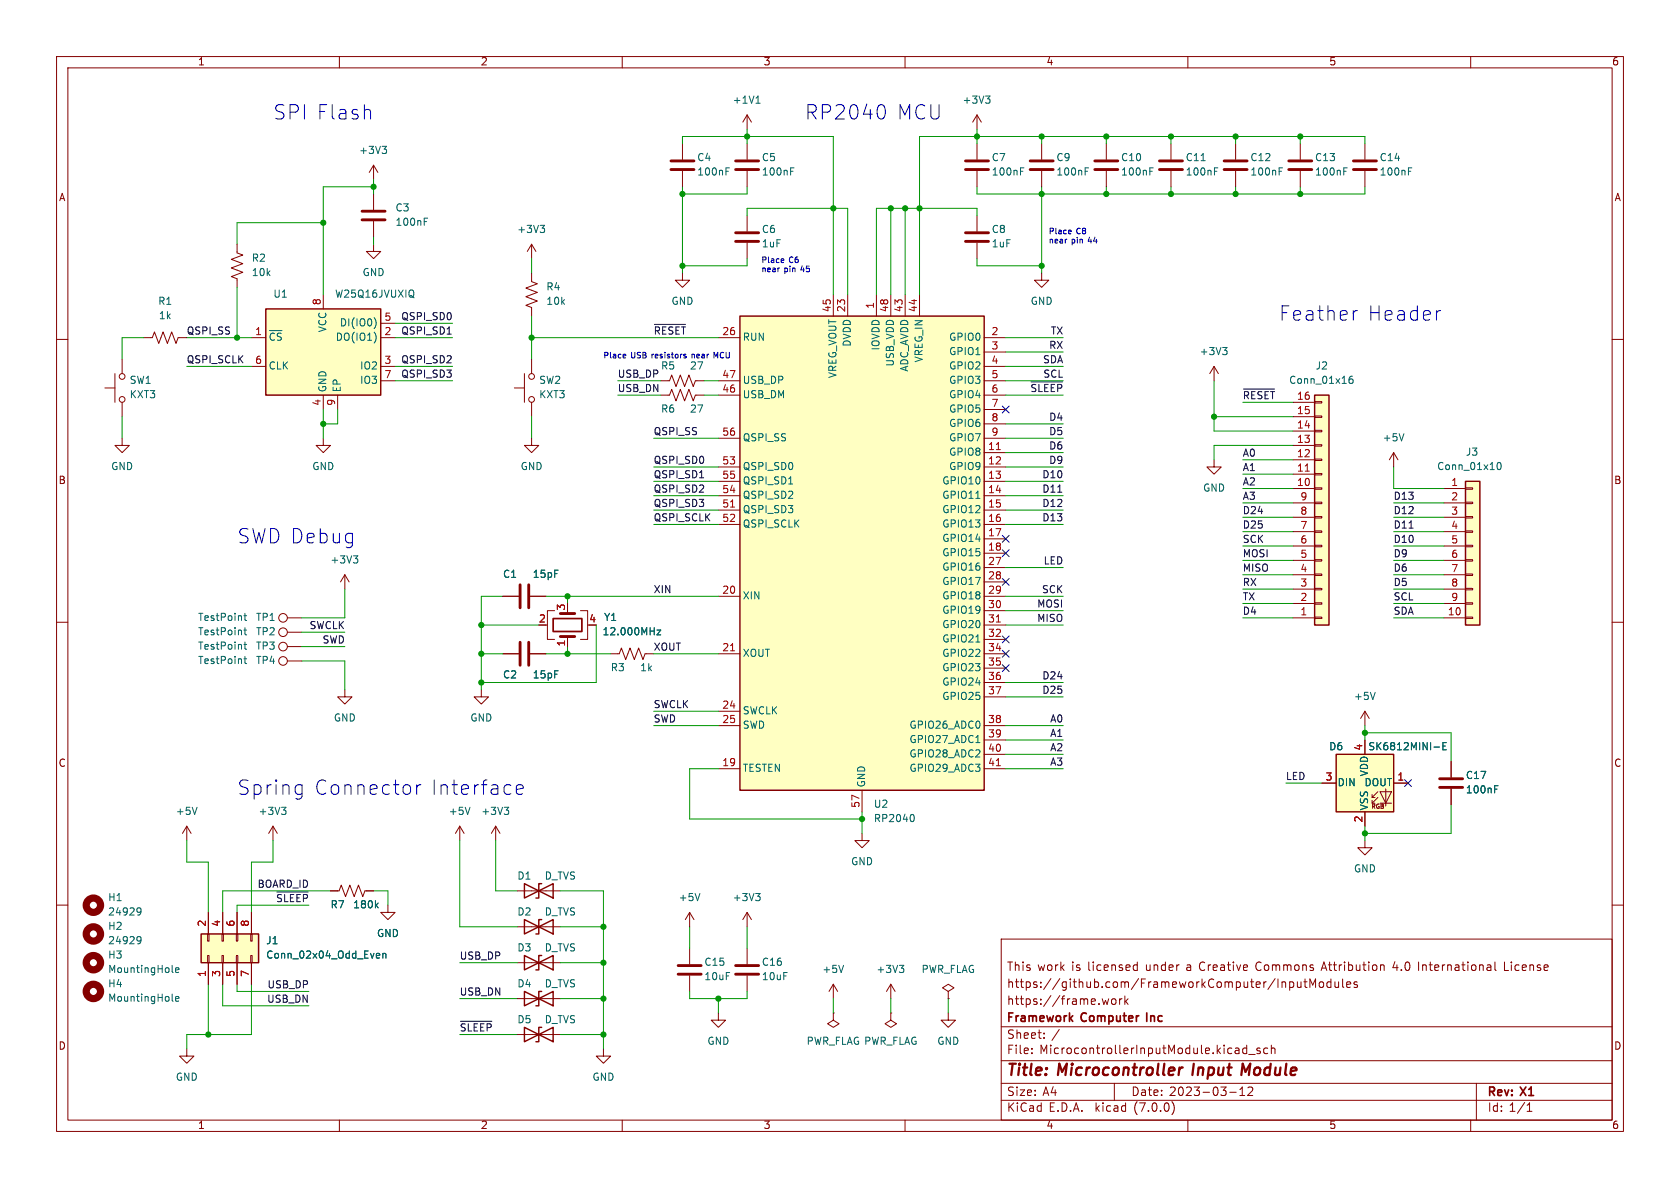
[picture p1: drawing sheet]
<svg xmlns="http://www.w3.org/2000/svg" width="297mm" height="210mm" viewBox="0 0 297 210" stroke-linecap="round" stroke-linejoin="round" font-family="sans-serif">
<defs><g id="words">
<g font-size="3.5" fill="#0000c2">
<text x="48.3" y="21.6">SPI Flash</text>
<text x="142.2" y="21.6">RP2040</text>
<text x="158.4" y="21.6">MCU</text>
<text x="226.1" y="57.2">Feather</text>
<text x="241.6" y="57.2">Header</text>
<text x="41.9" y="96.5">SWD Debug</text>
<text x="41.9" y="141">Spring</text>
<text x="55.4" y="141">Connector</text>
<text x="75.9" y="141">Interface</text>
</g>
<g font-size="2.8" fill="#840000">
<text x="178" y="190.8">Title:</text>
<text x="187.1" y="190.8">Microcontroller</text>
<text x="211.5" y="190.8">Input</text>
<text x="220.8" y="190.8">Module</text>
</g>
<g font-size="2.1" fill="#840000">
<text x="178" y="171.9">This</text>
<text x="183.4" y="171.9">work</text>
<text x="189.5" y="171.9">is licensed</text>
<text x="202.6" y="171.9">under</text>
<text x="209.9" y="171.9">a Creative</text>
<text x="222.3" y="171.9">Commons</text>
<text x="234.1" y="171.9">Attribution</text>
<text x="246.7" y="171.9">4.0</text>
<text x="251.2" y="171.9">International</text>
<text x="266.5" y="171.9">License</text>
<text x="178" y="177.9">https://frame.work</text>
<text x="178" y="174.9">https://github.com/FrameworkComputer/InputModules</text>
<text x="178" y="183.9">Sheet:</text>
<text x="178" y="181.1">Framework</text>
<text x="185.9" y="183.9">/</text>
<text x="191.3" y="181.1">Computer</text>
<text x="203.3" y="181.1">Inc</text>
<text x="178" y="186.6">File:</text>
<text x="183.8" y="186.6">MicrocontrollerInputModule.kicad_sch</text>
<text x="178" y="196.8">KiCad</text>
<text x="178" y="194">Size:</text>
<text x="184.3" y="194">A4</text>
<text x="185.4" y="196.8">E.D.A.</text>
<text x="193.7" y="196.8">kicad</text>
<text x="200" y="194">Date:</text>
<text x="200.6" y="196.8">(7.0.0)</text>
<text x="206.7" y="194">2023-03-12</text>
<text x="263" y="194.2">Rev:</text>
<text x="263" y="196.8">Id: 1/1</text>
<text x="269" y="194.2">X1</text>
</g>
<g font-size="1.8" fill="#840000">
<text x="35" y="11.8">1</text>
<text x="85" y="11.8">2</text>
<text x="135" y="11.8">3</text>
<text x="185" y="11.8">4</text>
<text x="235" y="11.8">5</text>
<text x="285" y="11.8">6</text>
<text x="10.4" y="35.8">A</text>
<text x="285.4" y="35.8">A</text>
<text x="10.3" y="85.8">B</text>
<text x="285.3" y="85.8">B</text>
<text x="10.3" y="135.8">C</text>
<text x="285.3" y="135.8">C</text>
<text x="10.3" y="185.8">D</text>
<text x="285.3" y="185.8">D</text>
<text x="35" y="199.8">1</text>
<text x="85" y="199.8">2</text>
<text x="135" y="199.8">3</text>
<text x="185" y="199.8">4</text>
<text x="235" y="199.8">5</text>
<text x="285" y="199.8">6</text>
</g>
<g font-size="1.8" fill="#006464">
<text x="129.5" y="18.6">+1V1</text>
<text x="170.1" y="18.6">+3V3</text>
<text x="63.4" y="27.5">+3V3</text>
<text x="123.2" y="28.8">C4</text>
<text x="134.6" y="28.8">C5</text>
<text x="175.3" y="28.8">C7</text>
<text x="186.7" y="28.8">C9</text>
<text x="198.1" y="28.8">C10</text>
<text x="209.6" y="28.8">C11</text>
<text x="221" y="28.8">C12</text>
<text x="232.4" y="28.8">C13</text>
<text x="243.8" y="28.8">C14</text>
<text x="123.2" y="31.3">100nF</text>
<text x="134.6" y="31.3">100nF</text>
<text x="175.3" y="31.3">100nF</text>
<text x="186.7" y="31.3">100nF</text>
<text x="198.1" y="31.3">100nF</text>
<text x="209.6" y="31.3">100nF</text>
<text x="221" y="31.3">100nF</text>
<text x="232.4" y="31.3">100nF</text>
<text x="243.8" y="31.3">100nF</text>
<text x="69.9" y="37.7">C3</text>
<text x="69.9" y="40.2">100nF</text>
<text x="91.4" y="41.5">+3V3</text>
<text x="134.6" y="41.5">C6</text>
<text x="175.3" y="41.5">C8</text>
<text x="44.5" y="46.5">R2</text>
<text x="134.6" y="44">1uF</text>
<text x="175.3" y="44">1uF</text>
<text x="44.5" y="49.1">10k</text>
<text x="48.3" y="52.9">U1</text>
<text x="59.2" y="52.9">W25Q16JVUXIQ</text>
<text x="64" y="49.1">GND</text>
<text x="96.5" y="51.6">R4</text>
<text x="27.9" y="54.2">R1</text>
<text x="28" y="56.7">1k</text>
<text x="58" y="58.9" transform="rotate(-90 58 58.9)">VCC</text>
<text x="60" y="58">DI(IO0)</text>
<text x="96.5" y="54.2">10k</text>
<text x="118.7" y="54.2">GND</text>
<text x="182.2" y="54.2">GND</text>
<text x="47.5" y="61.1">~{CS}</text>
<text x="47.5" y="65.6">CLK</text>
<text x="59.2" y="60.5">DO(IO1)</text>
<text x="63.5" y="65.6">IO2</text>
<text x="116.8" y="65.6">R5</text>
<text x="121.9" y="65.6">27</text>
<text x="131.3" y="60.5">RUN</text>
<text x="150.7" y="61.4" transform="rotate(-90 150.7 61.4)">DVDD</text>
<text x="155.8" y="62.1" transform="rotate(-90 155.8 62.1)">IOVDD</text>
<text x="158.3" y="64.9" transform="rotate(-90 158.3 64.9)">USB_VDD</text>
<text x="160.8" y="65.8" transform="rotate(-90 160.8 65.8)">ADC_AVDD</text>
<text x="163.4" y="64.2" transform="rotate(-90 163.4 64.2)">VREG_IN</text>
<text x="167.7" y="60.5">GPIO0</text>
<text x="167.7" y="63.1">GPIO1</text>
<text x="167.7" y="65.6">GPIO2</text>
<text x="212" y="63.1">+3V3</text>
<text x="232.5" y="65.6">J2</text>
<text x="22.9" y="68.1">SW1</text>
<text x="22.9" y="70.7">KXT3</text>
<text x="58" y="69.3" transform="rotate(-90 58 69.3)">GND</text>
<text x="60.5" y="69.3" transform="rotate(-90 60.5 69.3)">EP</text>
<text x="63.5" y="68.1">IO3</text>
<text x="95.3" y="68.1">SW2</text>
<text x="95.3" y="70.7">KXT3</text>
<text x="131.3" y="70.7">USB_DM</text>
<text x="131.3" y="68.1">USB_DP</text>
<text x="148.1" y="67" transform="rotate(-90 148.1 67)">VREG_VOUT</text>
<text x="167.7" y="68.1">GPIO3</text>
<text x="167.7" y="70.7">GPIO4</text>
<text x="227.8" y="68.1">Conn_01x16</text>
<text x="116.8" y="73.2">R6</text>
<text x="121.9" y="73.2">27</text>
<text x="167.7" y="73.2">GPIO5</text>
<text x="167.7" y="75.8">GPIO6</text>
<text x="19.6" y="83.4">GND</text>
<text x="55.2" y="83.4">GND</text>
<text x="92" y="83.4">GND</text>
<text x="131.3" y="83.4">QSPI_SD0</text>
<text x="131.3" y="78.3">QSPI_SS</text>
<text x="167.7" y="80.8">GPIO8</text>
<text x="167.7" y="83.4">GPIO9</text>
<text x="167.7" y="78.3">GPIO7</text>
<text x="244.4" y="78.3">+5V</text>
<text x="254" y="83.4">Conn_01x10</text>
<text x="259.1" y="80.8">J3</text>
<text x="131.3" y="88.5">QSPI_SD2</text>
<text x="131.3" y="85.9">QSPI_SD1</text>
<text x="166.5" y="85.9">GPIO10</text>
<text x="166.5" y="88.5">GPIO11</text>
<text x="212.6" y="87.2">GND</text>
<text x="131.3" y="91">QSPI_SD3</text>
<text x="131.3" y="93.5">QSPI_SCLK</text>
<text x="166.5" y="91">GPIO12</text>
<text x="166.5" y="93.5">GPIO13</text>
<text x="58.4" y="99.9">+3V3</text>
<text x="166.5" y="96.1">GPIO14</text>
<text x="166.5" y="98.6">GPIO15</text>
<text x="166.5" y="101.2">GPIO16</text>
<text x="88.9" y="102.4">C1</text>
<text x="94.1" y="102.4">15pF</text>
<text x="131.3" y="106.2">XIN</text>
<text x="166.5" y="103.7">GPIO17</text>
<text x="166.5" y="106.2">GPIO18</text>
<text x="35" y="110">TestPoint</text>
<text x="35" y="112.6">TestPoint</text>
<text x="45.2" y="110">TP1</text>
<text x="45.2" y="112.6">TP2</text>
<text x="106.5" y="112.6">12.000MHz</text>
<text x="106.7" y="110">Y1</text>
<text x="166.5" y="108.8">GPIO19</text>
<text x="166.5" y="111.3">GPIO20</text>
<text x="166.5" y="113.9">GPIO21</text>
<text x="35" y="117.7">TestPoint</text>
<text x="35" y="115.1">TestPoint</text>
<text x="45.2" y="117.7">TP4</text>
<text x="45.2" y="115.1">TP3</text>
<text x="107.9" y="118.9">R3</text>
<text x="113.1" y="118.9">1k</text>
<text x="131.3" y="116.4">XOUT</text>
<text x="166.5" y="116.4">GPIO22</text>
<text x="166.5" y="118.9">GPIO23</text>
<text x="88.9" y="120.2">C2</text>
<text x="94.1" y="120.2">15pF</text>
<text x="166.5" y="121.5">GPIO24</text>
<text x="166.5" y="124">GPIO25</text>
<text x="239.3" y="124">+5V</text>
<text x="59" y="127.8">GND</text>
<text x="83.1" y="127.8">GND</text>
<text x="131.3" y="126.6">SWCLK</text>
<text x="131.3" y="129.1">SWD</text>
<text x="160.7" y="129.1">GPIO26_ADC0</text>
<text x="160.7" y="131.6">GPIO27_ADC1</text>
<text x="131.3" y="136.7">TESTEN</text>
<text x="160.7" y="134.2">GPIO28_ADC2</text>
<text x="160.7" y="136.7">GPIO29_ADC3</text>
<text x="234.9" y="132.9">D6</text>
<text x="241.8" y="132.9">SK6812MINI-E</text>
<text x="242.1" y="137.4" transform="rotate(-90 242.1 137.4)">VDD</text>
<text x="259.1" y="138">C17</text>
<text x="153.2" y="139.2" transform="rotate(-90 153.2 139.2)">GND</text>
<text x="154.4" y="143.1">U2</text>
<text x="236.5" y="139.3">DIN</text>
<text x="241.1" y="139.3">DOUT</text>
<text x="242.1" y="143.3" transform="rotate(-90 242.1 143.3)">VSS</text>
<text x="259.1" y="140.5">100nF</text>
<text x="31" y="144.3">+5V</text>
<text x="45.7" y="144.3">+3V3</text>
<text x="79.3" y="144.3">+5V</text>
<text x="85" y="144.3">+3V3</text>
<text x="154.4" y="145.6">RP2040</text>
<text x="91.4" y="155.8">D1</text>
<text x="96.2" y="155.8">D_TVS</text>
<text x="150.4" y="153.2">GND</text>
<text x="239.3" y="154.5">GND</text>
<text x="19.1" y="159.6">H1</text>
<text x="58.4" y="160.8">R7</text>
<text x="62.4" y="160.8">180k</text>
<text x="119.9" y="159.6">+5V</text>
<text x="129.5" y="159.6">+3V3</text>
<text x="19.1" y="162.1">24929</text>
<text x="19.1" y="167.2">24929</text>
<text x="19.1" y="164.7">H2</text>
<text x="47" y="167.2">J1</text>
<text x="66.6" y="165.9">GND</text>
<text x="91.4" y="162.1">D2</text>
<text x="96.2" y="162.1">D_TVS</text>
<text x="19.1" y="169.7">H3</text>
<text x="19.1" y="172.3">MountingHole</text>
<text x="47" y="169.7">Conn_02x04_Odd_Even</text>
<text x="91.4" y="168.5">D3</text>
<text x="96.2" y="168.5">D_TVS</text>
<text x="124.5" y="171">C15</text>
<text x="124.5" y="173.5">10uF</text>
<text x="134.6" y="171">C16</text>
<text x="134.6" y="173.5">10uF</text>
<text x="145.3" y="172.3">+5V</text>
<text x="154.9" y="172.3">+3V3</text>
<text x="162.9" y="172.3">PWR_FLAG</text>
<text x="19.1" y="174.8">H4</text>
<text x="19.1" y="177.4">MountingHole</text>
<text x="91.4" y="174.8">D4</text>
<text x="96.2" y="174.8">D_TVS</text>
<text x="91.4" y="181.2">D5</text>
<text x="96.2" y="181.2">D_TVS</text>
<text x="125" y="185">GND</text>
<text x="142.5" y="185">PWR_FLAG PWR_FLAG</text>
<text x="165.6" y="185">GND</text>
<text x="31" y="191.3">GND</text>
<text x="104.7" y="191.3">GND</text>
</g>
<g font-size="1.8" fill="#0f0f0f">
<text x="33" y="59.3">QSPI_SS</text>
<text x="70.8" y="59.3">QSPI_SD1</text>
<text x="70.8" y="56.8">QSPI_SD0</text>
<text x="115.6" y="59.3">~{RESET}</text>
<text x="185.7" y="59.3">TX</text>
<text x="33" y="64.4">QSPI_SCLK</text>
<text x="70.8" y="64.4">QSPI_SD2</text>
<text x="184.3" y="64.4">SDA</text>
<text x="185.4" y="61.9">RX</text>
<text x="70.8" y="67">QSPI_SD3</text>
<text x="109.2" y="67">USB_DP</text>
<text x="109.2" y="69.5">USB_DN</text>
<text x="182" y="69.5">~{SLEEP}</text>
<text x="184.3" y="67">SCL</text>
<text x="219.7" y="70.8">~{RESET}</text>
<text x="115.6" y="77.1">QSPI_SS</text>
<text x="185.4" y="77.1">D5</text>
<text x="185.4" y="74.6">D4</text>
<text x="115.6" y="82.2">QSPI_SD0</text>
<text x="185.4" y="79.7">D6</text>
<text x="185.4" y="82.2">D9</text>
<text x="219.7" y="80.9">A0</text>
<text x="219.7" y="83.5">A1</text>
<text x="115.6" y="89.8">QSPI_SD3</text>
<text x="115.6" y="87.3">QSPI_SD2</text>
<text x="115.6" y="84.7">QSPI_SD1</text>
<text x="184.1" y="89.8">D12</text>
<text x="184.1" y="87.3">D11</text>
<text x="184.1" y="84.7">D10</text>
<text x="219.7" y="88.6">A3</text>
<text x="219.7" y="86">A2</text>
<text x="246.4" y="88.6">D13</text>
<text x="115.6" y="92.4">QSPI_SCLK</text>
<text x="184.1" y="92.4">D13</text>
<text x="219.7" y="93.6">D25</text>
<text x="219.7" y="91.1">D24</text>
<text x="246.4" y="93.6">D11</text>
<text x="246.4" y="91.1">D12</text>
<text x="184.4" y="100">LED</text>
<text x="219.7" y="96.2">SCK</text>
<text x="219.7" y="98.7">MOSI</text>
<text x="219.7" y="101.3">MISO</text>
<text x="246.4" y="96.2">D10</text>
<text x="246.4" y="98.7">D9</text>
<text x="246.4" y="101.3">D6</text>
<text x="115.6" y="105.1">XIN</text>
<text x="183.2" y="107.6">MOSI</text>
<text x="184.1" y="105.1">SCK</text>
<text x="219.7" y="106.3">TX</text>
<text x="219.7" y="103.8">RX</text>
<text x="246.4" y="106.3">SCL</text>
<text x="246.4" y="103.8">D5</text>
<text x="54.6" y="111.4">SWCLK</text>
<text x="56.9" y="114">SWD</text>
<text x="183.2" y="110.1">MISO</text>
<text x="219.7" y="108.9">D4</text>
<text x="246.4" y="108.9">SDA</text>
<text x="115.6" y="115.2">XOUT</text>
<text x="115.6" y="125.4">SWCLK</text>
<text x="184.1" y="122.8">D25</text>
<text x="184.1" y="120.3">D24</text>
<text x="115.6" y="127.9">SWD</text>
<text x="185.5" y="130.5">A1</text>
<text x="185.5" y="127.9">A0</text>
<text x="185.5" y="135.5">A3</text>
<text x="185.5" y="133">A2</text>
<text x="227.3" y="138.1">LED</text>
<text x="45.4" y="157.1">BOARD_ID</text>
<text x="48.7" y="159.7">~{SLEEP}</text>
<text x="81.3" y="169.8">USB_DP</text>
<text x="47.1" y="177.5">USB_DN</text>
<text x="47.2" y="174.9">USB_DP</text>
<text x="81.3" y="176.2">USB_DN</text>
<text x="81.3" y="182.5">~{SLEEP}</text>
</g>
<g font-size="1.8" fill="#a90000">
<text x="45.1" y="59.4">1</text>
<text x="56.9" y="54" transform="rotate(-90 56.9 54)">8</text>
<text x="67.9" y="59.4">2</text>
<text x="67.9" y="56.9">5</text>
<text x="127.6" y="59.4">26</text>
<text x="147.1" y="55.2" transform="rotate(-90 147.1 55.2)">45</text>
<text x="149.6" y="55.2" transform="rotate(-90 149.6 55.2)">23</text>
<text x="154.7" y="54.6" transform="rotate(-90 154.7 54.6)">1</text>
<text x="157.2" y="55.2" transform="rotate(-90 157.2 55.2)">48</text>
<text x="159.8" y="55.2" transform="rotate(-90 159.8 55.2)">43</text>
<text x="162.3" y="55.2" transform="rotate(-90 162.3 55.2)">44</text>
<text x="175.2" y="59.4">2</text>
<text x="45.1" y="64.5">6</text>
<text x="67.9" y="64.5">3</text>
<text x="175.2" y="62">3</text>
<text x="175.2" y="64.5">4</text>
<text x="56.9" y="71.8" transform="rotate(-90 56.9 71.8)">4</text>
<text x="59.4" y="71.8" transform="rotate(-90 59.4 71.8)">9</text>
<text x="67.9" y="67.1">7</text>
<text x="127.6" y="69.6">46</text>
<text x="127.6" y="67.1">47</text>
<text x="175.2" y="67.1">5</text>
<text x="175.2" y="69.6">6</text>
<text x="229.2" y="70.9">16</text>
<text x="127.6" y="77.2">56</text>
<text x="175.2" y="72.1">7</text>
<text x="175.2" y="74.7">8</text>
<text x="175.2" y="77.2">9</text>
<text x="229.2" y="75.9">14</text>
<text x="229.2" y="73.4">15</text>
<text x="127.6" y="82.3">53</text>
<text x="174.6" y="79.8">11</text>
<text x="174.6" y="82.3">12</text>
<text x="229.2" y="83.6">11</text>
<text x="229.2" y="81">12</text>
<text x="229.2" y="78.5">13</text>
<text x="127.6" y="89.9">51</text>
<text x="127.6" y="87.4">54</text>
<text x="127.6" y="84.8">55</text>
<text x="174.6" y="84.8">13</text>
<text x="174.6" y="87.4">14</text>
<text x="174.6" y="89.9">15</text>
<text x="229.2" y="86.1">10</text>
<text x="229.8" y="88.6">9</text>
<text x="256.5" y="86.1">1</text>
<text x="256.5" y="88.6">2</text>
<text x="127.6" y="92.5">52</text>
<text x="174.6" y="92.5">16</text>
<text x="174.6" y="95">17</text>
<text x="229.8" y="93.7">7</text>
<text x="229.8" y="91.2">8</text>
<text x="256.5" y="91.2">3</text>
<text x="256.5" y="93.7">4</text>
<text x="174.6" y="97.5">18</text>
<text x="174.6" y="100.1">27</text>
<text x="229.8" y="101.3">4</text>
<text x="229.8" y="98.8">5</text>
<text x="229.8" y="96.3">6</text>
<text x="256.5" y="96.3">5</text>
<text x="256.5" y="98.8">6</text>
<text x="256.5" y="101.3">7</text>
<text x="100.1" y="108" transform="rotate(-90 100.1 108)">3</text>
<text x="127.6" y="105.2">20</text>
<text x="174.6" y="102.6">28</text>
<text x="174.6" y="105.2">29</text>
<text x="174.6" y="107.7">30</text>
<text x="229.8" y="106.4">2</text>
<text x="229.8" y="103.9">3</text>
<text x="256.5" y="103.9">8</text>
<text x="256.5" y="106.4">9</text>
<text x="95.2" y="110.2">2</text>
<text x="104.1" y="110.2">4</text>
<text x="174.6" y="110.2">31</text>
<text x="174.6" y="112.8">32</text>
<text x="229.8" y="109">1</text>
<text x="255.9" y="109">10</text>
<text x="100.1" y="114.3" transform="rotate(-90 100.1 114.3)">1</text>
<text x="127.6" y="115.3">21</text>
<text x="174.6" y="115.3">34</text>
<text x="174.6" y="117.9">35</text>
<text x="127.6" y="125.5">24</text>
<text x="174.6" y="120.4">36</text>
<text x="174.6" y="122.9">37</text>
<text x="127.6" y="128">25</text>
<text x="174.6" y="128">38</text>
<text x="174.6" y="130.6">39</text>
<text x="127.6" y="135.6">19</text>
<text x="174.6" y="133.1">40</text>
<text x="174.6" y="135.6">41</text>
<text x="241" y="132.7" transform="rotate(-90 241 132.7)">4</text>
<text x="152.1" y="142.9" transform="rotate(-90 152.1 142.9)">57</text>
<text x="234.3" y="138.2">3</text>
<text x="247" y="138.2">1</text>
<text x="241" y="145.4" transform="rotate(-90 241 145.4)">2</text>
<text x="36.6" y="163.9" transform="rotate(-90 36.6 163.9)">2</text>
<text x="39.1" y="163.9" transform="rotate(-90 39.1 163.9)">4</text>
<text x="41.7" y="163.9" transform="rotate(-90 41.7 163.9)">6</text>
<text x="44.2" y="163.9" transform="rotate(-90 44.2 163.9)">8</text>
<text x="36.6" y="172.8" transform="rotate(-90 36.6 172.8)">1</text>
<text x="39.1" y="172.8" transform="rotate(-90 39.1 172.8)">3</text>
<text x="41.7" y="172.8" transform="rotate(-90 41.7 172.8)">5</text>
<text x="44.2" y="172.8" transform="rotate(-90 44.2 172.8)">7</text>
</g>
<g font-size="1.4" fill="#0000c2">
<text x="185.4" y="41.6">Place</text>
<text x="190.3" y="41.6">C8</text>
<text x="134.6" y="46.6">Place</text>
<text x="139.5" y="46.6">C6</text>
<text x="185.4" y="43.2">near</text>
<text x="189.5" y="43.2">pin</text>
<text x="192.6" y="43.2">44</text>
<text x="134.6" y="48.3">near</text>
<text x="138.7" y="48.3">pin</text>
<text x="141.8" y="48.3">45</text>
<text x="106.7" y="63.5">Place</text>
<text x="111.6" y="63.5">USB resistors</text>
<text x="122.6" y="63.5">near</text>
<text x="126.7" y="63.5">MCU</text>
</g>
<text font-size="1.1" fill="#840000" x="242.3" y="143.2">RGB</text>
</g></defs>
<g fill="none" stroke="#840000" stroke-width=".18">
<path d="M10 10h277v190h-277zM12 12h273v186h-273zM60 10v2M110 10v2M160 10v2M210 10v2M260 10v2M66 29.2v2.6M66 34.3v2.8M66 39.1v2.8M66 29.2l-.7 1.3M66 29.2l.8 1.3"/>
<path d="M120.6 25.4v2.8M120.6 30.2v2.8M132.1 20.3v2.6M132.1 25.4v2.8M132.1 30.2v2.8M132.1 38.1v2.8M132.1 20.3l-.8 1.3M132.1 20.3l.7 1.3M172.7 20.3v2.6M172.7 25.4v2.8M172.7 30.2v2.8M172.7 38.1v2.8"/>
<path d="M172.7 20.3l-.7 1.3M172.7 20.3l.8 1.3M184.1 25.4v2.8M184.1 30.2v2.8M195.6 25.4v2.8M195.6 30.2v2.8M207 25.4v2.8M207 30.2v2.8M218.4 25.4v2.8M218.4 30.2v2.8M229.9 25.4v2.8M229.9 30.2v2.8"/>
<path d="M241.3 25.4v2.8M241.3 30.2v2.8M10 60h2M25.4 59.7h1.5l.4-1 .8 2 .7-2 .8 2 .8-2 .7 2 .4-1h1.5M41.9 43.2v1.5l1 .4-2 .7 2 .8-2 .8 2 .7-2 .8 1 .4v1.5M44.4 59.7h2.6M57.1 52.1v2.5M66 43.2v1.3h1.3l-1.3 1.2-1.2-1.2h1.2M67.3 59.7h2.5M67.3 57.2h2.5M94 48.3v1.5l1 .4-2 .7 2 .8-2 .8 2 .7-2 .8 1 .4v1.5M94 43.2v2.5"/>
<path d="M94 43.2l-.8 1.3M94 43.2l.7 1.3M120.6 48.3v1.2h1.3l-1.3 1.3-1.2-1.3h1.2M127 59.7h3.8M132.1 42.9v2.8M147.3 52.1v3.8M149.9 52.1v3.8M154.9 52.1v3.8M157.5 52.1v3.8M160 52.1v3.8M162.6 52.1v3.8M172.7 42.9v2.8"/>
<path d="M174 59.7h3.8M184.1 48.3v1.2h1.3l-1.3 1.3-1.2-1.3h1.2M285 60h2M18.5 68.6h1.8M20.3 66v5.1M21.6 77.5v1.2h1.3l-1.3 1.3-1.3-1.3h1.3M21.6 63.5v2.5M21.6 71.1v2.6M44.4 64.8h2.6M57.1 77.5v1.2h1.3l-1.3 1.3-1.2-1.3h1.2M57.1 69.9v2.5M59.7 69.9v2.5"/>
<path d="M67.3 67.3h2.5M67.3 64.8h2.5M90.9 68.6h1.8M92.7 66v5.1M94 77.5v1.2h1.2l-1.2 1.3-1.3-1.3h1.3M94 63.5v2.5M94 71.1v2.6M116.8 69.9h1.6l.3-1.1 .8 2.1 .8-2.1 .7 2.1 .8-2.1 .8 2.1 .3-1h1.6M116.8 67.3h1.6l.3-1 .8 2 .8-2 .7 2 .8-2 .8 2 .3-1h1.6M127 69.9h3.8M127 67.3h3.8M127 77.5h3.8"/>
<path d="M174 69.9h3.8M174 67.3h3.8M174 64.8h3.8M174 62.2h3.8M174 77.5h3.8M174 72.4h3.8M174 74.9h3.8M214.6 64.8l-.7 1.2M214.6 64.8v2.5M214.6 64.8l.8 1.2M228.6 78.7h3.8M228.6 76.2h3.8"/>
<path d="M228.6 73.7h3.8M228.6 71.1h3.8M232.4 71h1.3v.2h-1.3zM232.4 73.5h1.3v.3h-1.3zM232.4 76.1h1.3v.2h-1.3zM232.4 78.6h1.3v.3h-1.3zM127 82.6h3.8M127 85.1h3.8M127 87.6h3.8M127 90.2h3.8M127 92.7h3.8M174 80h3.8"/>
<path d="M174 82.6h3.8M174 85.1h3.8M174 87.6h3.8M174 90.2h3.8M174 92.7h3.8M174 95.3h3.8M174 97.8h3.8M214.6 81.3v1.3h1.3l-1.3 1.2-1.2-1.2h1.2M228.6 86.4h3.8M228.6 88.9h3.8M228.6 91.4h3.8M228.6 94h3.8"/>
<path d="M228.6 96.5h3.8M228.6 99.1h3.8M228.6 83.8h3.8M228.6 81.3h3.8M232.4 81.2h1.3v.2h-1.3zM232.4 83.7h1.3v.2h-1.3zM232.4 86.2h1.3v.3h-1.3zM232.4 88.8h1.3v.2h-1.3zM232.4 91.3h1.3v.3h-1.3zM232.4 93.9h1.3v.2h-1.3zM232.4 96.4h1.3v.2h-1.3zM232.4 98.9h1.3v.3h-1.3z"/>
<path d="M246.4 80l-.8 1.3M246.4 80v2.6M246.4 80l.7 1.3M255.3 86.4h3.8M255.3 88.9h3.8M255.3 91.4h3.8M255.3 94h3.8M255.3 96.5h3.8M255.3 99.1h3.8M259.1 98.9h1.2v.3h-1.2zM259.1 96.4h1.2v.2h-1.2zM259.1 93.9h1.2v.2h-1.2z"/>
<path d="M259.1 91.3h1.2v.3h-1.2zM259.1 88.8h1.2v.2h-1.2zM259.1 86.2h1.2v.3h-1.2zM10 110h2M50.8 109.2h2.5M50.8 116.8h2.5M50.8 114.3h2.5M50.8 111.8h2.5M61 101.6l-.8 1.3M61 101.6v2.5M61 101.6l.7 1.3M88.9 115.6h2.8"/>
<path d="M88.9 105.4h2.8M93.7 115.6h2.8M93.7 105.4h2.8M96.5 110.5h.3M98 108h-1.2v5h1.2M100.3 112.5v1.8M102.6 108h1.3v5h-1.3M107.9 115.6h1.6l.4-1 .7 2 .8-2 .7 2 .8-2 .8 2 .3-1h1.6M127 115.6h3.8M127 105.4h3.8M174 115.6h3.8M174 105.4h3.8"/>
<path d="M174 110.5h3.8M174 100.3h3.8M174 102.9h3.8M174 108h3.8M174 113h3.8M174 118.1h3.8M228.6 109.2h3.8M228.6 101.6h3.8M228.6 104.1h3.8M228.6 106.7h3.8M232.4 101.5h1.3v.2h-1.3zM232.4 104h1.3v.3h-1.3z"/>
<path d="M232.4 106.6h1.3v.2h-1.3zM232.4 109.1h1.3v.2h-1.3zM255.3 109.2h3.8M255.3 101.6h3.8M255.3 104.1h3.8M255.3 106.7h3.8M259.1 109.1h1.2v.2h-1.2zM259.1 106.6h1.2v.2h-1.2zM259.1 104h1.2v.3h-1.2zM259.1 101.5h1.2v.2h-1.2zM285 110h2M61 121.9v1.3h1.2l-1.2 1.3-1.3-1.3h1.3"/>
<path d="M85.1 121.9v1.3h1.3l-1.3 1.3-1.3-1.3h1.3M127 135.9h3.8M127 125.7h3.8M127 128.3h3.8M152.4 139.7v3.8M174 135.9h3.8M174 128.3h3.8M174 120.7h3.8M174 123.2h3.8M174 130.8h3.8M174 133.4h3.8M233.7 138.4h2.5"/>
<path d="M241.3 125.7v2.6M241.3 130.8v2.6M241.3 125.7l-.8 1.3M241.3 125.7l.8 1.3M243.6 140l-1 1v-.5M244 140h2l-1 2zM245 139.4v3.1M246.4 138.4h2.5M256.5 134.6v2.8M256.5 139.4v2.8M10 160h2M33 146.1l-.7 1.2"/>
<path d="M33 146.1v2.5M33 146.1l.8 1.2M48.3 146.1l-.8 1.2M48.3 146.1v2.5M48.3 146.1l.7 1.2M58.4 157.5h1.5l.4-1 .8 2 .7-2 .8 2 .8-2 .7 2 .4-1h1.5M81.3 146.1l-.8 1.2M81.3 146.1v2.5M81.3 146.1l.7 1.2M87.6 146.1l-.7 1.2M87.6 146.1v2.5M87.6 146.1l.8 1.2"/>
<path d="M91.4 157.5h7.7M152.4 147.3v1.3h1.3l-1.3 1.3-1.3-1.3h1.3M241.3 148.6v1.3h1.3l-1.3 1.2-1.3-1.2h1.3M241.3 143.5v2.6M242.6 142h.5M242.6 141h.5M243.6 141l-1 1v-.5M244 142h2M285 160h2M36.7 168.9h.3v1.3h-.3zM36.7 165.1h.3v1.3h-.3zM36.8 161.3v3.8"/>
<path d="M36.8 170.2v3.8M39.2 168.9h.3v1.3h-.3zM39.2 165.1h.3v1.3h-.3zM39.4 161.3v3.8M39.4 170.2v3.8M41.8 168.9h.2v1.3h-.2zM41.8 165.1h.2v1.3h-.2zM41.9 161.3v3.8M41.9 170.2v3.8M44.3 168.9h.3v1.3h-.3zM44.3 165.1h.3v1.3h-.3zM44.4 161.3v3.8"/>
<path d="M44.4 170.2v3.8M68.6 160v1.3h1.2l-1.2 1.3-1.3-1.3h1.3M91.4 176.5h7.7M91.4 163.8h7.7M91.4 170.2h7.7M121.9 161.3l-.7 1.3M121.9 161.3v2.5M121.9 167.6v2.8M121.9 172.5v2.8M121.9 161.3l.8 1.3M127 179.1v1.2h1.3l-1.3 1.3-1.3-1.3h1.3M132.1 161.3v2.5"/>
<path d="M132.1 167.6v2.8M132.1 172.5v2.8M132.1 161.3l-.8 1.3M132.1 161.3l.7 1.3M147.3 179.1v1.2l1 .7-1 .6-1-.6 1-.7M147.3 179.1h.1M147.3 174v2.5M147.3 174l-.7 1.3M147.3 174l.8 1.3M157.5 179.1v1.2l1 .7-1 .6-1-.6 1-.7M157.5 179.1h.1M157.5 174v2.5"/>
<path d="M157.5 174l-.8 1.3M157.5 174l.7 1.3M167.6 179.1v1.2h1.3l-1.3 1.3-1.2-1.3h1.2M167.6 175.3l1.1-.7-1.1-.6-1 .6 1 .7v1.2M167.6 176.5h.1M177 166h108v32h-108zM196 176.6l-.3 1-.3-.8-.3 .8M196.6 176.7l.2-.1 .4 .1 .1 .6-.2 .2-.3 .1-.2-.2zM197.9 176.6v1M198.4 176.6h-.3l-.2 .2M198.9 176.1v1.5M199 177l.4 .6"/>
<path d="M199.4 176.6l-.5 .5M200.6 170.6h.5M201.1 170.1v1.5M201.1 171.5l-.5 .1M228.4 173.6l.3 .2v.5l-.3 .3M229.4 173.6v.9l.4 .1 .2-.2M230 173.6v1M230.5 173.6h.6M230.7 173.1v1.2l.4 .3M231.6 174.6v-1.5l.5 1 .5-1v1.5M233.4 173.6h.3l.3 .2v.5l-.3 .3-.3-.1-.2-.2v-.5zM235.3 173.6h-.4l-.3 .2v.5l.1 .2h.6"/>
<path d="M235.3 173.1v1.5M236 173.6l.1 .9 .3 .1 .2-.2M236.6 173.6v1M237.4 173.1v1.2l.2 .3M238.1 174.1l.7-.2-.1-.3h-.4l-.2 .2v.7h.6M239.9 173.6h-.3l-.2 .2v.2l.5 .1v.4h-.5M244.1 170.7l.2-.1h.3l.1 1M263.1 170.6h.4l.1 1M263.6 171.5l-.5 .1M263.6 170.9l-.5 .1M264.3 170.1v1.2l.2 .3M33 185.4v1.3h1.3l-1.3 1.3-1.3-1.3h1.3"/>
<path d="M60 198v2M91.4 182.9h7.7M106.7 185.4v1.3h1.2l-1.2 1.3-1.3-1.3h1.3M110 198v2M160 198v2M177 194.5h108M177 191.5h108M177 187.5h108M177 181.5h108M182.4 186.1v.2M182.4 185.3v.2M184.6 183.4v.2"/>
<path d="M184.6 182.6v.2M197 191.5v3M207.2 194.8a1.74 1.74 0 0 1 0 2.2M210 198v2M217.4 193.1h1.1M219.2 193.7h.8M219.2 192.6l.4-.4v1.5M220.4 184.8v1.5M220.4 185.3h-.4l-.3 .2v.5l.1 .2h.6M220.6 192.3l.6-.1 .2 .1 .1 .3-1 1.1h1M220.8 186.4h1.1M222.8 185.3h-.4l-.2 .2 .1 .2 .5 .1v.4h-.6"/>
<path d="M224.1 185.3h-.4l-.3 .2v.5l.1 .2h.6M224.8 185.4l.2-.1h.3l.1 1M224.8 184.8v1.5M260 198v2M261 191.5v6.5M270 196.5h.8M270 195.4l.4-.4v1.5"/>
<circle cx="21.6" cy="66.5" r=".51"/>
<circle cx="21.6" cy="70.6" r=".51"/>
<circle cx="94" cy="66.5" r=".51"/>
<circle cx="94" cy="70.6" r=".51"/>
<circle cx="50" cy="109.2" r=".76"/>
<circle cx="50" cy="116.8" r=".76"/>
<circle cx="50" cy="114.3" r=".76"/>
<circle cx="50" cy="111.8" r=".76"/>
</g>
<path d="M209.1 188.7l-.5 .2M220.2 189.5l-.5-1.5-.3 2" fill="none" stroke="#840000" stroke-width=".4"/>
<g fill="none" stroke="#006464" stroke-width=".18">
<path d="M133.7 18.2h.7M133.9 17.2l.1-.2v1.2M174.2 17h.8l-.4 .5M174.8 17.5l.2 .2v.3l-.2 .2M67.6 25.9h.7l-.4 .5M68.1 26.4l.2 .2v.3l-.2 .2M75 38.6h.6M95.5 39.8h.8l-.4 .5M128.3 29.7h.6M139.8 29.7h.6M180.4 29.7h.6M191.8 29.7h.6"/>
<path d="M203.3 29.7h.6M214.7 29.7h.6M226.1 29.7h.6M237.6 29.7h.6M249 29.7h.6M47.6 58.4h2.3M48.5 59l-.2-.1h-.3l-.3 .5M49.7 58.9h-.4l-.3 .3M66.2 56.2a1.49 1.49 0 0 1 0 1.8M66.4 59.1l.1 .5-.1 .7M73.1 52.6l.1 .1M73.1 51.4v1"/>
<path d="M96 40.3l.3 .3v.3l-.3 .2M216.1 61.4h.8l-.4 .5M216.7 61.9l.2 .3v.3l-.2 .2M239.1 66.5l-.4 .1a.85 .85 0 0 0 0 1.2l.5-.1v-.5l-.2-.2-.4 .1-.1 .1M248.2 76.7l-.4 1.2M62.5 98.3h.8l-.5 .4M63 98.7l.3 .3v.3l-.3 .2M172.5 88.1h.7M264.8 81.9l.2-.2a.68 .68 0 0 1 .4 .7 .68 .68 0 0 1-.4 .6l-.2-.1-.1-.4zM43.1 108.8h.5M43.1 116.5h.5M43.1 113.9h.5"/>
<path d="M43.1 111.4h.5M43.3 108.4v1.1l.3 .2M43.3 111v1l.3 .2M43.3 113.5v1.1l.3 .2M43.3 116v1.1l.3 .2M116.1 111.4h.7l-.7 .8h.7M172.5 113.5h.7M172.5 131.3h.7M243.1 122.4l-.4 1.3M253.5 132.1h1M255.1 131.9h.4M255.7 131.3h-.6v1.2h.6"/>
<path d="M264.2 138.9h.6M34.8 142.7l-.4 1.3M50.3 143.2l.3 .2v.3l-.3 .3M50.6 142.7l-.5 .5M66.9 159.6l-.5 .5M83.1 142.7l-.4 1.3M89.1 142.7h.8l-.4 .5M89.7 143.2l.2 .2v.3l-.2 .3M123.7 157.9l-.4 1.3M133.6 157.9h.8l-.4 .5M134.1 158.4l.3 .3v.3l-.3 .2M161.3 144a.79 .79 0 0 1 0 1.2"/>
<path d="M24.4 160.5l.5 .1a.84 .84 0 0 1-.3 1.2h-.3M24.4 165.6l.5 .1a.84 .84 0 0 1-.3 1.1h-.3M24.9 161l-.2 .3h-.3M24.9 166.1l-.2 .3h-.3M30.5 176.9l.1 .1M30.5 171.9h.1M31 176.6l.6-.1v-.3h-.4l-.2 .1 .1 .6h.5M31 171.5l.6-.1v-.3h-.4l-.2 .2 .1 .6h.5M66.5 160l.4 .5M66.7 168.5l.4 .1v.2l-.6 .2M67.1 169.3l-.4 .1M67.7 168.7l.2-.2 .3 .1v.8"/>
<path d="M67.7 168.5v.9M149.1 170.6l-.4 1.3M159 170.6h.8l-.4 .5M159.5 171.1l.3 .3v.3l-.3 .2"/>
</g>
<g fill="none" stroke="#840000" stroke-width=".25">
<path d="M47 54.6h20.3v15.3h-20.3zM130.8 55.9h43.2v83.8h-43.2zM232.4 69.9h2.5v40.6h-2.5zM259.1 85.1h2.5v25.4h-2.5zM236.2 133.4h10.2v10.1h-10.2zM92.7 156.2l5.1 2.6v-2.6l-5.1 2.6zM95.8 156.2h-.6v2.6h-.5M35.6 165.1h10.1v5.1h-10.1zM92.7 175.3l5.1 2.5v-2.5l-5.1 2.5zM92.7 162.6l5.1 2.5v-2.5l-5.1 2.5zM92.7 168.9l5.1 2.6v-2.6l-5.1 2.6zM95.8 175.3h-.6v2.5h-.5"/>
<path d="M95.8 162.6h-.6v2.5h-.5M95.8 168.9h-.6v2.6h-.5M92.7 181.6l5.1 2.6v-2.6l-5.1 2.6zM95.8 181.6h-.6v2.6h-.5"/>
</g>
<g fill="none" stroke="#840000" stroke-width=".51">
<path d="M64 38.9h4.1M64 37.3h4.1M118.6 30h4.1M118.6 28.4h4.1M130 30h4.1M130 28.4h4.1M170.7 30h4.1M170.7 28.4h4.1M182.1 30h4.1M182.1 28.4h4.1M193.5 30h4.1M193.5 28.4h4.1"/>
<path d="M205 30h4M205 28.4h4M216.4 30h4.1M216.4 28.4h4.1M227.8 30h4.1M227.8 28.4h4.1M239.3 30h4M239.3 28.4h4M130 42.7h4.1M130 41.1h4.1M170.7 42.7h4.1M170.7 41.1h4.1"/>
<path d="M91.9 103.4v4M91.9 113.5v4.1M93.5 103.4v4M93.5 113.5v4.1M99.1 112.5h2.5M99.1 108.5h2.5M254.5 139.2h4.1M254.5 137.7h4.1M119.9 172.2h4.1M119.9 170.7h4.1M130 172.2h4.1M130 170.7h4.1"/>
</g>
<g fill="#ffffc2" stroke="#ffffc2" stroke-width=".18">
<path d="M236.2 133.4h10.2v10.1h-10.2z"/>
<path d="M259.1 85.1h2.5v25.4h-2.5z"/>
<path d="M232.4 69.9h2.5v40.6h-2.5z"/>
<path d="M47 54.6h20.3v15.3h-20.3z"/>
<path d="M35.6 165.1h10.1v5.1h-10.1z"/>
<path d="M130.8 55.9h43.2v83.8h-43.2z"/>
</g>
<path d="M176.1 79.5h.8M129.1 89.6h.8M230.7 83.3h.8M129.1 115h.8M176.1 110h.8M176.1 135.4h.8" fill="none" stroke="#a90000" stroke-width=".18"/>
<g fill="none" stroke="#840000" stroke-width="1.3">
<circle cx="16.5" cy="160" r="1.27"/>
<circle cx="16.5" cy="170.2" r="1.27"/>
<circle cx="16.5" cy="165.1" r="1.27"/>
<circle cx="16.5" cy="175.3" r="1.27"/>
</g>
<path d="M97.8 109.3h5.1v2.3h-5.1z" fill="none" stroke="#840000" stroke-width=".3"/>
<path d="M79 59.1h.8M115.7 57.3h5.5M182.3 67.5h5.5M219.8 68.8h5.5M187 87h.7M48.9 157.7h5.6M81.4 180.5h5.6" fill="none" stroke="#0f0f0f" stroke-width=".18"/>
<g fill="none" stroke="#0000c2" stroke-width=".18">
<path d="M65.4 19.5l.1 .2v1.3M155.9 18.5a1.49 1.49 0 0 1 .5 2.1l-.5 .4M138.5 45.8l.1 .2-.5 .1M189.3 40.7l.1 .2-.5 .1M240 54.9h-.3l-.3 .2M254.4 54.9h.3M110.6 62.7v.2h-.4M121 62.9l.3 .1v.1l-.3 .2M121 62.6l.3 .1M126.6 63l-.4-.7v1M53.2 138.7l.2 .1M53.4 138.7v2.1l-.2 .3"/>
<path d="M73.7 138.7v1.7M74.4 138.7a.65 .65 0 0 0-.7 .5M91.3 139.6l1.2-.3-.1-.5-.8-.1-.3 .4v1l.1 .2 .2 .1 .8-.1M53.4 140.3l-.2 .1"/>
</g>
<g fill="none" stroke="#009600" stroke-width=".18">
<path d="M57.1 39.4h-15.2v3.8M66 31.8v2.5M66 33h-8.9v19.1M120.6 25.4v-1.3h26.7v28M120.6 33v15.3M132.1 33v1.3h-11.5M132.1 22.9v2.5M132.1 38.1v-1.3h17.8v15.3M157.5 36.8v15.3M160 36.8v15.3M172.7 33v1.3h68.6v-1.3M172.7 38.1v-1.3h-17.8v15.3"/>
<path d="M172.7 22.9v2.5M184.1 24.1v1.3M184.1 33v15.3M195.6 24.1v1.3M195.6 33v1.3M207 24.1v1.3M207 33v1.3M218.4 24.1v1.3M218.4 33v1.3M229.9 24.1v1.3M229.9 33v1.3M241.3 25.4v-1.3h-78.7v28"/>
<path d="M25.4 59.7h-3.8v3.8M33 59.7h11.4M41.9 50.8v8.9M66 41.9v1.3M69.8 59.7h10.2M69.8 57.2h10.2M94 45.7v2.6M94 55.9v7.6M94 59.7h33M132.1 45.7v1.3h-11.5M172.7 45.7v1.3h11.4M177.8 59.7h10.2"/>
<path d="M21.6 73.7v3.8M33 64.8h11.4M57.1 72.4v5.1M59.7 72.4v2.5h-2.6M69.8 67.3h10.2M69.8 64.8h10.2M94 73.7v3.8M109.2 69.9h7.6M109.2 67.3h7.6M115.6 77.5h11.4M124.5 69.9h2.5M124.5 67.3h2.5"/>
<path d="M177.8 69.9h10.2M177.8 67.3h10.2M177.8 64.8h10.2M177.8 74.9h10.2M177.8 77.5h10.2M177.8 62.2h10.2M214.6 73.7h14M214.6 67.3v8.9h14M219.7 71.1h8.9M228.6 78.7h-14v2.6M115.6 92.7h11.4M115.6 90.2h11.4"/>
<path d="M115.6 87.6h11.4M115.6 85.1h11.4M115.6 82.6h11.4M177.8 92.7h10.2M177.8 90.2h10.2M177.8 87.6h10.2M177.8 85.1h10.2M177.8 80h10.2M177.8 82.6h10.2M219.7 94h8.9M219.7 99.1h8.9M219.7 96.5h8.9"/>
<path d="M219.7 91.4h8.9M219.7 88.9h8.9M219.7 86.4h8.9M219.7 81.3h8.9M219.7 83.8h8.9M246.4 94h8.9M246.4 99.1h8.9M246.4 96.5h8.9M246.4 82.6v3.8h8.9M246.4 91.4h8.9M246.4 88.9h8.9M53.3 111.8h7.7"/>
<path d="M53.3 116.8h7.7v5.1M53.3 114.3h7.7M61 104.1v5.1h-7.7M85.1 110.5h10.1M85.1 115.6h3.8M88.9 105.4h-3.8v16.5M96.5 105.4h30.5M96.5 115.6h11.4M100.3 105.4v1.3M100.3 114.3v1.3M105.4 110.5v10.2h-20.3M115.6 115.6h11.4"/>
<path d="M177.8 108h10.2M177.8 110.5h10.2M177.8 100.3h10.2M177.8 105.4h10.2M219.7 101.6h8.9M219.7 104.1h8.9M219.7 106.7h8.9M219.7 109.2h8.9M246.4 101.6h8.9M246.4 104.1h8.9M246.4 106.7h8.9M246.4 109.2h8.9"/>
<path d="M115.6 128.3h11.4M115.6 125.7h11.4M127 135.9h-5.1v8.9h30.5M177.8 135.9h10.2M177.8 130.8h10.2M177.8 133.4h10.2M177.8 123.2h10.2M177.8 120.7h10.2M177.8 128.3h10.2M227.3 138.4h6.4M241.3 129.5h15.2v5.1M241.3 128.3v2.5"/>
<path d="M33 148.6v3.8h3.8v8.9M48.3 148.6v3.8h-3.9v8.9M58.4 157.5h-19v3.8M66 157.5h2.6v2.5M81.3 148.6v15.2h10.1M87.6 148.6v8.9h3.8M99.1 157.5h7.6v27.9M152.4 143.5v3.8M241.3 146.1v2.5M256.5 142.2v5.1h-15.2M36.8 174v8.9M39.4 174v3.8h15.2"/>
<path d="M41.9 174v1.3h12.7M44.4 174v8.9h-11.4v2.5M54.6 160h-12.7v1.3M81.3 176.5h10.1M81.3 170.2h10.1M99.1 163.8h7.6M99.1 176.5h7.6M99.1 170.2h7.6M121.9 175.3v1.2h10.2v-1.2M121.9 163.8v3.8M127 176.5v2.6M132.1 163.8v3.8"/>
<path d="M147.3 176.5v2.6M157.5 176.5v2.6M167.6 176.5v2.6M81.3 182.9h10.1M99.1 182.9h7.6"/>
</g>
<g fill="none" stroke="#000084" stroke-width=".18">
<path d="M177.2 71.8l1.2 1.2M178.4 71.8l-1.2 1.2M177.2 94.6l1.2 1.3M177.2 97.2l1.2 1.2M178.4 94.6l-1.2 1.3M178.4 97.2l-1.2 1.2M177.2 117.5l1.2 1.2M177.2 112.4l1.2 1.2M177.2 102.3l1.2 1.2M177.2 115l1.2 1.2M178.4 117.5l-1.2 1.2M178.4 112.4l-1.2 1.2"/>
<path d="M178.4 102.3l-1.2 1.2M178.4 115l-1.2 1.2M248.3 137.8l1.2 1.2M249.5 137.8l-1.2 1.2"/>
</g>
<g fill="#009600" stroke="#009600" stroke-width=".18">
<circle cx="152.4" cy="144.8" r=".46"/>
<circle cx="214.6" cy="73.7" r=".46"/>
<circle cx="218.4" cy="24.1" r=".46"/>
<circle cx="229.9" cy="24.1" r=".46"/>
<circle cx="229.9" cy="34.3" r=".46"/>
<circle cx="218.4" cy="34.3" r=".46"/>
<circle cx="207" cy="34.3" r=".46"/>
<circle cx="184.1" cy="34.3" r=".46"/>
<circle cx="207" cy="24.1" r=".46"/>
<circle cx="195.6" cy="34.3" r=".46"/>
<circle cx="195.6" cy="24.1" r=".46"/>
<circle cx="172.7" cy="24.1" r=".46"/>
<circle cx="184.1" cy="24.1" r=".46"/>
<circle cx="162.6" cy="36.8" r=".46"/>
<circle cx="147.3" cy="36.8" r=".46"/>
<circle cx="157.5" cy="36.8" r=".46"/>
<circle cx="160" cy="36.8" r=".46"/>
<circle cx="184.1" cy="47" r=".46"/>
<circle cx="241.3" cy="129.5" r=".46"/>
<circle cx="241.3" cy="147.3" r=".46"/>
<circle cx="106.7" cy="170.2" r=".46"/>
<circle cx="106.7" cy="163.8" r=".46"/>
<circle cx="106.7" cy="176.5" r=".46"/>
<circle cx="106.7" cy="182.9" r=".46"/>
<circle cx="94" cy="59.7" r=".46"/>
<circle cx="66" cy="33" r=".46"/>
<circle cx="57.1" cy="74.9" r=".46"/>
<circle cx="41.9" cy="59.7" r=".46"/>
<circle cx="57.1" cy="39.4" r=".46"/>
<circle cx="36.8" cy="182.9" r=".46"/>
<circle cx="132.1" cy="24.1" r=".46"/>
<circle cx="120.6" cy="47" r=".46"/>
<circle cx="120.6" cy="34.3" r=".46"/>
<circle cx="85.1" cy="110.5" r=".46"/>
<circle cx="100.3" cy="115.6" r=".46"/>
<circle cx="85.1" cy="115.6" r=".46"/>
<circle cx="85.1" cy="120.7" r=".46"/>
<circle cx="100.3" cy="105.4" r=".46"/>
<circle cx="127" cy="176.5" r=".46"/>
</g>
<use href="#words"/>
</svg>
